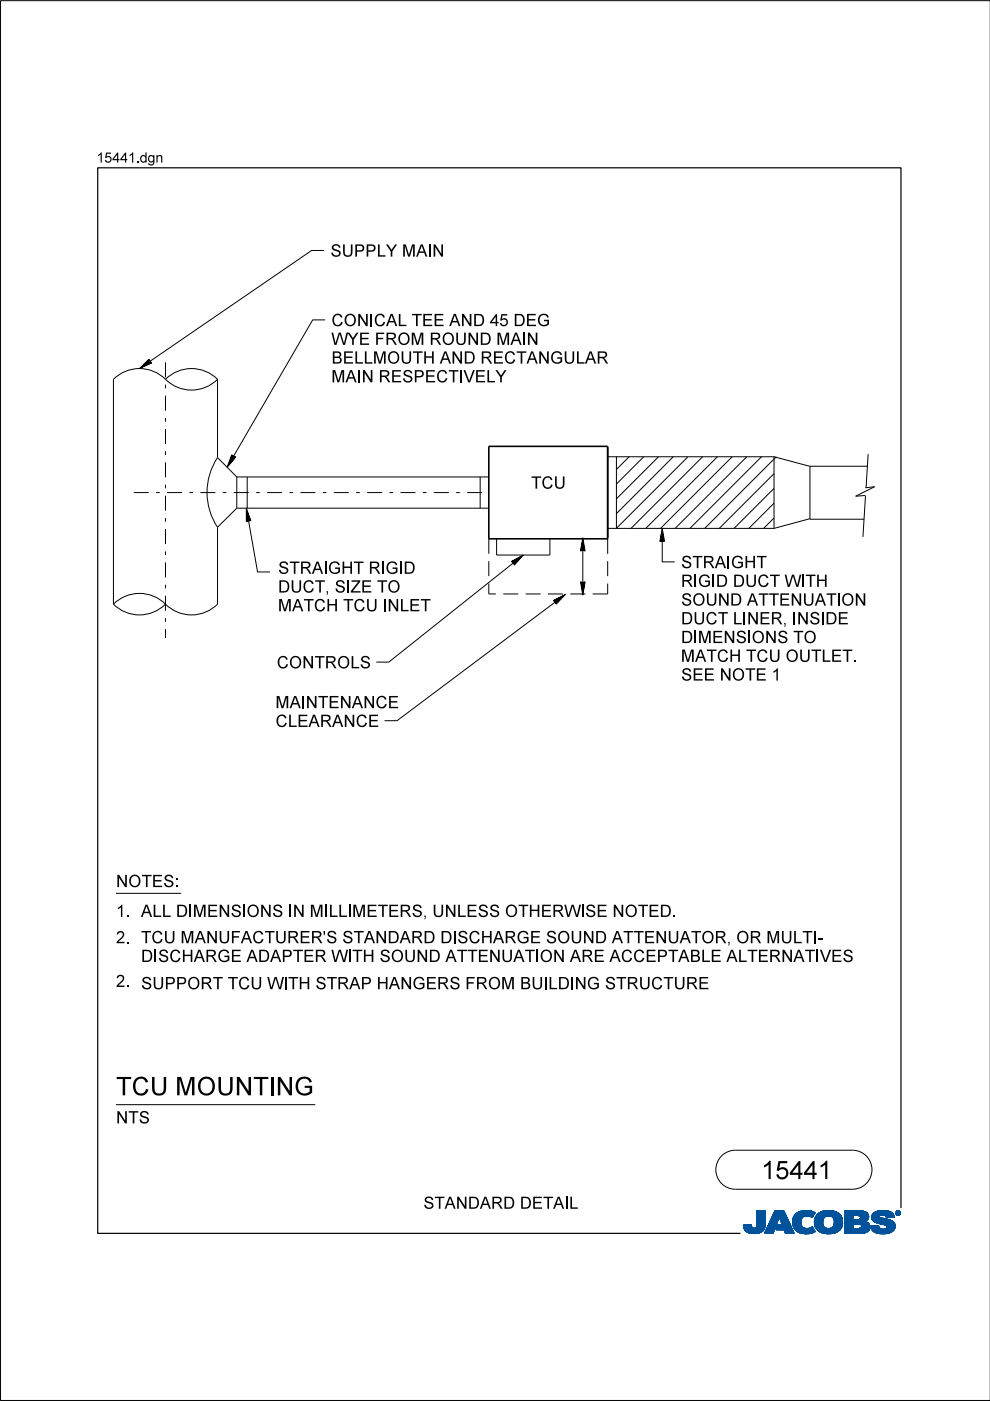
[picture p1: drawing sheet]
<svg xmlns="http://www.w3.org/2000/svg" width="210mm" height="297mm" viewBox="0 0 210 297" stroke-linecap="round" stroke-linejoin="round" font-family="sans-serif">
<defs><g id="words">
<g font-size="4">
<text x="24.6" y="232.2">TCU M</text>
<text x="41.7" y="232.2">OUN</text>
<text x="58.5" y="232.2">N</text>
<text x="62.4" y="232.2">G</text>
<text x="161.4" y="250">15441</text>
</g>
<g font-size="2.6">
<text x="70" y="54.4">SUPPLY M</text>
<text x="88.2" y="54.4">AI</text>
<text x="91.6" y="54.4">N</text>
<text x="70.3" y="69.1">CON</text>
<text x="78.3" y="69.1">I</text>
<text x="79.3" y="69.1">CALTEE AN</text>
<text x="100.3" y="69.1">D 45DEG</text>
<text x="70.3" y="77.1">BELLM</text>
<text x="70.3" y="73.1">W YE FROM</text>
<text x="82.1" y="77.1">OUTH</text>
<text x="91.1" y="73.1">ROUN</text>
<text x="93.3" y="77.1">AN</text>
<text x="98.3" y="77.1">D RECTAN</text>
<text x="101.6" y="73.1">D M</text>
<text x="108.2" y="73.1">AI</text>
<text x="111.6" y="73.1">N</text>
<text x="116.6" y="77.1">GULAR</text>
<text x="70.3" y="81.1">M</text>
<text x="73.3" y="81.1">AI</text>
<text x="76.7" y="81.1">N</text>
<text x="80.3" y="81.1">RESPECTI</text>
<text x="98.3" y="81.1">VELY</text>
<text x="112.6" y="103.6">TCU</text>
<text x="58.9" y="125.6">DUCT,SI</text>
<text x="58.9" y="121.7">STRAI</text>
<text x="69.5" y="121.7">GH</text>
<text x="74.3" y="125.6">ZE TO</text>
<text x="74.9" y="121.7">T RI</text>
<text x="81.7" y="121.7">GI</text>
<text x="85.5" y="121.7">D</text>
<text x="144.4" y="124.4">RI</text>
<text x="144.4" y="120.5">STRAI</text>
<text x="148" y="124.4">GI</text>
<text x="151.8" y="124.4">D DUCT W I</text>
<text x="155" y="120.5">GH</text>
<text x="160.4" y="120.5">T</text>
<text x="170.8" y="124.4">TH</text>
<text x="58.9" y="129.6">M</text>
<text x="61.9" y="129.6">ATCH</text>
<text x="72.7" y="129.6">TCU I</text>
<text x="82.1" y="129.6">N</text>
<text x="84.7" y="129.6">LET</text>
<text x="144.4" y="128.4">SOUN</text>
<text x="154.8" y="128.4">D ATTEN</text>
<text x="170.2" y="128.4">UATI</text>
<text x="178.4" y="128.4">ON</text>
<text x="144.4" y="136.3">DI</text>
<text x="144.4" y="132.4">DUCT LI</text>
<text x="148" y="136.3">M</text>
<text x="151" y="136.3">EN</text>
<text x="156" y="136.3">SI</text>
<text x="158.4" y="132.4">N</text>
<text x="159.4" y="136.3">ON</text>
<text x="161" y="132.4">ER,I</text>
<text x="164.8" y="136.3">S TO</text>
<text x="169" y="132.4">N</text>
<text x="171.6" y="132.4">SI</text>
<text x="58.7" y="141.7">CON</text>
<text x="66.7" y="141.7">TROLS</text>
<text x="144.4" y="140.3">M</text>
<text x="147.4" y="140.3">ATCH</text>
<text x="158.2" y="140.3">TCU OUTLET.</text>
<text x="144.4" y="144.3">SEE N</text>
<text x="155.2" y="144.3">OTE 1</text>
<text x="58.4" y="154.1">CLEARAN</text>
<text x="58.4" y="150.2">M</text>
<text x="61.4" y="150.2">AI</text>
<text x="64.8" y="150.2">N</text>
<text x="67.4" y="150.2">TEN</text>
<text x="74.6" y="150.2">AN</text>
<text x="75.4" y="154.1">CE</text>
<text x="79.6" y="150.2">CE</text>
<text x="24.6" y="188.1">N</text>
<text x="27.2" y="188.1">OTES:</text>
<text x="24.6" y="194.4">1. ALLDI</text>
<text x="40.9" y="194.4">M</text>
<text x="43.9" y="194.4">EN</text>
<text x="48.9" y="194.4">SI</text>
<text x="52.3" y="194.4">ON</text>
<text x="62.1" y="194.4">N</text>
<text x="65.7" y="194.4">M</text>
<text x="69.7" y="194.4">L</text>
<text x="74.7" y="194.4">M</text>
<text x="77.7" y="194.4">ETERS,UN</text>
<text x="96.9" y="194.4">LESS OTH</text>
<text x="114.7" y="194.4">ERW I</text>
<text x="124" y="194.4">SE N</text>
<text x="132.4" y="194.4">OTED.</text>
<text x="24.6" y="200">2. TCU M</text>
<text x="29.9" y="204">DI</text>
<text x="33.5" y="204">SCH</text>
<text x="41.1" y="204">ARGE ADAPTER W I</text>
<text x="41.3" y="200">AN</text>
<text x="46.3" y="200">UFACTURER'</text>
<text x="69.1" y="200">S STAN</text>
<text x="74.7" y="204">TH</text>
<text x="80.5" y="204">SOUN</text>
<text x="82.1" y="200">DARD DI</text>
<text x="90.9" y="204">D ATTEN</text>
<text x="96.9" y="200">SCH</text>
<text x="104.5" y="200">ARGE SOUN</text>
<text x="106.2" y="204">UATI</text>
<text x="114.4" y="204">ON</text>
<text x="120.8" y="204">ARE ACCEPTABLE ALTERN</text>
<text x="126.1" y="200">D ATTEN</text>
<text x="141.5" y="200">UATOR,OR M</text>
<text x="165.5" y="200">ULTI</text>
<text x="168.2" y="204">ATI</text>
<text x="173.3" y="200">-</text>
<text x="173.8" y="204">VES</text>
<text x="24.6" y="209.3">2. SUPPORT TCU W I</text>
<text x="61.1" y="209.7">TH</text>
<text x="66.9" y="209.7">STRAP H</text>
<text x="82.5" y="209.7">AN</text>
<text x="87.5" y="209.7">GERS FROM</text>
<text x="110.2" y="209.7">BUIDI</text>
<text x="116.2" y="209.7">L</text>
<text x="121.8" y="209.7">N</text>
<text x="124.4" y="209.7">G STRUCTURE</text>
<text x="24.6" y="238.2">N</text>
<text x="27.2" y="238.2">TS</text>
<text x="89.8" y="256.3">STAN</text>
<text x="99.2" y="256.3">DARD DETAI</text>
<text x="120.6" y="256.3">L</text>
</g>
<g font-size="2.2">
<text x="20.5" y="34.5">15441.</text>
<text x="29.6" y="34.5">dgn</text>
</g>
</g></defs>
<g fill="none" stroke="#00539a" stroke-width=".21">
<path d="M157.6 259.8h1.7M157.6 259.9h1.7M157.6 259.9l1.7 .1M157.6 260h1.8M158.1 259.7h1.2M159.3 259.7h-1.7l.1 .7M159.3 259.7h-.9M159.3 259.7l.1 .3M159.4 260l.1 .3M160.4 260l-.2 .3h2M160.5 259.6h1.8M160.5 259.6l-.1 .4"/>
<path d="M160.5 259.7h1.8M160.5 256.7v2.9M160.5 256.9h1.8M160.5 257.5h1.8M160.5 256.7h1.8v2.7M160.5 256.8h1.8M160.5 256.8l1.8 .1M160.5 256.9l1.8 .1M160.5 257h1.8M160.5 257.1h1.8M160.5 257.2h1.8M160.5 257.2l1.8 .1"/>
<path d="M160.5 257.3h1.8M160.5 257.4h1.8M160.5 257.4l1.8 .1M160.5 257.6h1.8M160.5 257.6l1.8 .1M160.5 257.7h1.8M160.5 257.8h1.8M160.5 257.9h1.8M160.5 258h1.8M160.5 258.1h1.8M160.5 258.1l1.8 .1M160.5 258.2h1.8"/>
<path d="M160.5 258.3h1.8M160.5 258.3l1.8 .1M160.5 258.4h1.8M160.5 258.5h1.8M160.5 258.5l1.8 .1M160.5 258.6h1.8M160.5 258.6l1.8 .1M160.5 258.7h1.8M160.5 258.8h1.8M160.5 258.9h1.8M160.5 259h1.8M160.5 259.1h1.8"/>
<path d="M160.5 259.2h1.8M160.5 259.3h1.8M160.5 259.8h1.8M162.2 260h-1.8M162.2 259.9v.3M162.2 259.9h-1.8M162.2 259.8h-1.7M162.3 259.4l-.1 .5M162.3 259.4v-2.7h-1.8v2.9M162.3 259.5h-1.8M162.3 259.6h-1.8M162.3 256.7l-1.8 .1"/>
<path d="M162.3 259.4h-1.8M163.7 258.1h3.1M163.7 258h3.1M163.7 257.9h3M163.8 257.8h2.9M163.8 257.7h2.9M163.8 257.7h2.8M163.9 257.6h2.7M163.9 257.5h2.7M164 257.4h2.5M164 257.3h2.5M164.1 257.2h2.3"/>
<path d="M164.1 257.1h2.3M164.1 257h2.3M164.2 257h2.1M164.2 256.9h2.1M164.2 256.8h2.1M164.3 256.7h1.9l2.2 4.8h-1.9l-.3-.8h-1.7l.4-1h1l-.7-1.7-1.3 3.5h-1.8zM164.5 260h-1.7M164.5 259.9l-1.7 .1M164.5 259.9h-1.7M164.5 259.8l-1.7 .1M164.6 259.8h-1.7M164.6 259.7l-1.7 .1"/>
<path d="M164.6 259.7h-1.7M164.6 259.6h-1.7M164.6 259.5l-1.6 .1M164.7 259.5h-1.7M164.7 259.4l-1.7 .1M164.7 259.4h-1.7M164.7 259.3l-1.6 .1M164.7 259.3h-1.6M164.8 259.2l-1.7 .1M164.8 259.2h-1.7M164.8 259.1l-1.6 .1M164.8 260h2.9"/>
<path d="M164.8 259.1h-1.6M164.8 259.9h2.9M164.8 259l-1.6 .1M164.9 259.9h2.7M164.9 259h-1.7M164.9 259.8h2.7M164.9 258.9h-1.6M164.9 258.8h-1.6M164.9 259.7h2.7M164.9 259.7l-.4 1 3.6 .1M165 258.7h-1.6M165 258.6l-1.6 .1"/>
<path d="M165 258.6h-1.6M165 258.5l-1.6 .1M165 258.5h-1.6M165.1 258.4l-1.6 .1M165.1 258.4h-1.6M165.1 258.3l-1.6 .1M165.1 258.3h-1.6M165.1 258.2l-1.5 .1M165.1 258.2h-1.5M165.2 258.1l-1.6 .1M165.2 258.1h-1.6M165.2 258l.7 1.7h-1"/>
<path d="M165.2 258l.7 1.7M165.3 258.1h1.5M165.3 258.1l1.6 .1M165.3 258.2h1.6M165.3 258.2l1.6 .1M165.3 258.3h1.6M165.4 258.3l1.6 .1M165.4 258.4h1.6M165.4 258.4l1.6 .1M165.4 258.5h1.6M165.4 258.5l1.7 .1M165.4 258.6h1.7"/>
<path d="M165.5 258.6l1.6 .1M165.5 258.7h1.6M165.5 258.8h1.7M165.5 258.9h1.7M165.6 258.9h1.6M165.6 259h1.7M165.6 259l1.7 .1M165.6 259.1h1.7M165.6 259.1l1.7 .1M165.7 259.2h1.7M165.7 259.2l1.7 .1M165.7 259.3h1.7"/>
<path d="M165.7 259.3l1.7 .1M165.7 259.4h1.7M165.8 259.4l1.7 .1M165.8 259.5h1.7M165.8 259.5l1.7 .1M165.8 259.6h1.7M166.2 256.7l2.2 4.8M166.2 256.8l-1.9-.1-2.2 4.8h1.8l1.3-3.5M168 258.9l.4 1.5M168 258.9h1.8M168 259h1.8M168 259.1h1.8"/>
<path d="M168 259.2h1.8M168 259.2l1.8 .1M168 259.3h1.8M168 259.3l1.8 .1M168.1 259.4h1.8M168.1 259.5h1.7M168.1 259.4l1.7 .1M168.1 259.5l1.8 .1M168.1 259.6h1.8M168.1 259.7h1.8M168.1 259.7l1.8 .1M168.1 259.8h1.8"/>
<path d="M168.1 259.8l1.8 .1M168.2 260h1.8M168.2 259.9h1.8M168.3 258l-.3 .9M168.9 257.3l-.6 .7M169.1 257.1h3.6M169.2 257h3.4M169.4 256.9h3.1M169.5 256.9h2.9M169.8 256.8h2.4M169.8 259.1a1.33 1.33 0 0 0 .8 1.4 1.33 1.33 0 0 0 1.5-.3l.2-.1M169.8 259.1h-1.8"/>
<path d="M169.8 259l-1.8 .1M169.9 258.8l-1.9 .1M169.9 258.8h-1.9M169.9 258.7h-1.9M169.9 258.6h-1.8M169.9 258.6l-1.9 .1M169.9 258.5l-1.8 .1M169.9 258.5h-1.8M169.9 258.4l-1.8 .1M170 258.4h-1.9M170 258.4l-.2 .7M170 258.3l-1.8 .1"/>
<path d="M170 258.3h-1.8M170 258.2l-1.8 .1M170.1 258.2h-1.9M170.1 258.1l-.1 .3M170.1 258.1l-1.9 .1M170.2 258.1h-2M170.3 258h-2.1M170.3 256.7l-1.4 .5M170.3 256.7h1.5M170.3 256.7a4 4 0 0 1 2.5 .4M170.4 258h-2.1M170.4 257.9h-2.1"/>
<path d="M170.6 257.8l-2.3 .1M170.6 257.9l-.5 .2M170.8 257.8h-2.5M171.4 257.8h1M171.5 256.7l-1.7 .1M171.5 256.7l.6 .1M171.7 257.8h.7M171.8 257.9h.6M171.9 258h.4M172.1 258.1h.2M172.2 258.1h.1M172.3 258h-.3"/>
<path d="M172.4 257.7l-4 .1M172.5 257.7h-4.1M172.5 257.6l-4 .1M172.5 257.6h-4M172.6 257h-3.3M172.6 257.5l-4.1 .1M172.6 257.5h-4M172.6 257.4l-4 .1M172.7 257.4h-4M172.7 259h1.8M172.7 259.2h1.8M172.7 259.3h1.8"/>
<path d="M172.7 259.3l1.8 .1M172.7 259.4h1.8M172.7 257.3l-3.9 .1M172.7 259.5h1.8M172.7 259.5l1.8 .1M172.7 259.6h1.8M172.7 259.7h1.8M172.7 258.6h1.8M172.7 257.3h-3.9M172.8 259.8h1.8M172.8 257.2l-3.9 .1M172.8 259.9h1.8"/>
<path d="M172.8 259.9l.3 .6M172.8 259.8l1.8 .1M172.8 259.9l1.8 .1M172.8 257.2h-3.9M172.8 260h1.8M172.8 257.1l-.6 1.1a1.75 1.75 0 0 0-1.6-.3M172.9 257.1l-3.9 .1M173 257.8l-.3 1.3h1.8M173 257.8h5.3M173.1 257.7h5.2M173.1 257.7h5.1M173.1 257.6h5.1"/>
<path d="M173.2 257.6h4.9M173.2 257.5h4.8M173.4 257.4h4.6M173.4 257.4h4.5M173.5 257.3h4.4M173.6 257.2l4.2 .1M173.6 257.2h4.1M173.7 257.1l4 .1M173.8 257.1h3.8M173.9 257h3.5M174 257h3.3M174.1 256.9h3.2"/>
<path d="M174.2 256.9h2.8M174.4 256.8h2.6M174.5 259h-1.8M174.5 259.2a1.15 1.15 0 0 0 1.3 1.3M174.5 259.2l-1.8-.1 .1 .8M174.5 258.9l-1.8 .1M174.5 258.9h-1.8M174.5 258.8l-1.8 .1M174.5 258.7l-1.8 .1M174.5 258.7h-1.8M174.5 258.6l-1.8 .1M174.5 258.5l-1.8 .1"/>
<path d="M174.6 258.5h-1.9M174.6 256.8h1.9M174.6 258.4l-.1 .8M174.6 258.4h-1.8M174.6 258.4l-1.9 .1M174.6 258.3l-1.8 .1M174.6 258.3h-1.8M174.7 258.2h-1.9M174.7 258.1l-.1 .3M174.8 258.1l-2 .1M174.8 258.1h-1.9M174.9 256.7a3.2 3.2 0 0 1 3.6 1.4l.1 .8-.1 1.1"/>
<path d="M174.9 258l-1.9 .1M175 258h-2M175.1 257.9l-.4 .2M175.1 257.9h-2.1M175.2 257.9h-2.2M175.5 256.7h.7M175.7 257.8l-.6 .1M175.7 257.8l.6 .1M175.7 257.8h-2.7M176 257.8h2.4M176.2 257.9h2.2M176.3 257.9l.5 .5"/>
<path d="M176.4 258h2M176.4 256.7h-1.5a2.68 2.68 0 0 0-1.9 1.1M176.5 258l2 .1M176.5 258.1h2M176.6 258.1h1.9M176.6 258.2h1.9M176.7 258.2l1.8 .1M176.7 258.3h1.8M176.7 258.3l1.9 .1M176.7 259.9h1.8M176.7 258.4h1.9M176.8 258.4l.1 .5"/>
<path d="M176.8 258.4l1.8 .1M176.8 258.5h1.8M176.8 258.6h1.8M176.9 258.8h1.7M176.9 258.8l1.8 .1M176.9 258.7h1.7M176.9 259.4h1.8M176.9 259.2l1.8 .1M176.9 259.1h1.8M176.9 259.2h1.8M176.9 258.9v.3M176.9 259.2a1.11 1.11 0 0 1-1.1 1.3"/>
<path d="M176.9 259h1.8M176.9 258.9h1.8M176.9 259.3h1.8M176.9 259.3l1.8 .1M178 257.4l-4.7 .1M178.4 257.9h-2.1l.5 .5M178.5 259.7l-1.7 .1M178.5 259.8l-1.8 .1M178.5 259.8h-1.7M178.5 260l-.2 .5M178.5 259.9l-1.8 .1M178.5 260h-1.8"/>
<path d="M178.6 259.7h-1.8M178.6 258.5l-1.8 .1M178.6 259.6h-1.8M178.6 259.5l-1.8 .1M178.6 259.5h-1.8M178.7 259.4h-1.8M179.1 259.7h1.8M179.1 259.5h5.2M179.1 256.9h4.4M179.1 257.5h5M179.1 256.8h4M179.1 256.8h3.4"/>
<path d="M179.1 257h4.5M179.1 257.1h4.7M179.1 257.1l4.7 .1M179.1 257.2h4.8M179.1 257.2l4.8 .1M179.1 257.3h4.8M179.1 257.3l4.9 .1M179.1 257.4h4.9M179.1 257.4l5 .1M179.1 257.6h5M179.1 257.6l5 .1M179.1 257.7h5"/>
<path d="M179.1 257.7l1.8 .1M179.1 257.8h1.8M179.1 257.9h1.8M179.1 258h1.8M179.1 258.1h1.8M179.1 258.2h1.8M179.1 258.3h1.8M179.1 258.4h1.8M179.1 258.5h1.8M179.1 258.5l1.8 .1M179.1 258.6h4.8M179.1 258.7h4.7"/>
<path d="M179.1 258.7h4.6M179.1 258.8h4.5M179.1 258.9h4.5M179.1 258.9h4.3M179.1 259h4.4M179.1 259l4.5 .1M179.1 259.1h4.6M179.1 259.1l4.7 .1M179.1 259.2h4.8M179.1 259.2l4.9 .1M179.1 259.3h5M179.1 259.3l5.1 .1"/>
<path d="M179.1 259.4h5.1M179.1 259.4l5.1 .1M179.1 259.5l1.8 .1M179.1 259.6h1.8M179.1 259.8h1.8M179.1 259.9h1.8M179.1 260h1.8M180.9 257.7v.9M181.8 259.5h-.9v1v-1M181.8 259.5h.2M181.8 259.5l.8 .3M182.1 257.7l2.1 .1"/>
<path d="M182.2 257.8h2M182.2 259.5l2.1 .1M182.3 258.5h1.7M182.3 258.5l-1.4 .1M182.3 257.9h1.9M182.4 257.9h1.8M182.4 257.9v.1M182.4 257.9l-.4-.2h-1.1v.9M182.4 258h1.8M182.4 258v.3M182.4 258.3l-.1 .2M182.4 259.6h1.9"/>
<path d="M182.4 258.1h1.8M182.4 258.1l1.8 .1M182.4 258.2h1.8M182.5 259.7h1.9M182.5 256.9l1.1 .1M182.5 259.7l1.9 .1M182.6 259.8h1.8M182.6 259.8v.4l-.2 .2M182.7 259.9h1.7M182.9 256.8h-3.8v4.7M183.3 256.9l-4.2-.1v4.7M183.6 257l.4 .4"/>
<path d="M183.9 259.2l.2 .2M184 258.5l-2.1 .1M184 258.5h-1.8M184 257.4l.1 .2M184.1 258.4l-.8 .6 .6 .2M184.1 258.4h-1.8M184.1 258.3l-1.7 .1M184.1 258.3h-1.7M184.1 257.6l.1 .6M184.1 258.2l-1.7 .1M184.1 259.4l.3 .5v.6M184.2 258.2l-.1 .2"/>
<path d="M184.2 258h-1.8M184.4 259.9h-1.7M184.5 260h-1.8M184.6 259.9v.2M184.6 259.9h1.7M184.6 260h1.7M184.8 258.1h1.7M184.8 258l.2 .7M184.8 258h1.7M184.8 258.3h2.5M184.8 258.3l2.8 .1M184.8 258.1l1.8 .1"/>
<path d="M184.8 258.2h2M184.8 258.4h3M184.8 258.4l3.2 .1M184.9 258.2l2.1 .1M184.9 257.6h4.6M184.9 258.5h3.4M184.9 258.5l3.6 .1M184.9 258.6h3.7M184.9 257.5h4.5M185 257.5h4.4M185 258.6l3.7 .1M185 258.7h3.9"/>
<path d="M185 258.7l.6 .4M185 257.4h4.3M185 257.4h4.4M185.1 258.7l3.9 .1M185.1 258.8h.7M185.1 257.3h4.1M185.2 258.9h.6M185.2 258.9l4.1 .1M185.3 257.2h3.9M185.3 259h4M185.3 257.1l3.8 .1M185.4 257.1h3.7"/>
<path d="M185.4 259l4 .1M185.5 257h3.5M185.5 259.1h4M185.6 259.1l3.9 .1M185.6 259.1l.5 .2M185.7 259.2h3.9M185.7 256.9h3M185.8 259.2l3.8 .1M185.8 258.9h3.4M185.9 258.8h3.2M185.9 256.8h2.7M185.9 256.8l-.8 .5-.3 .7"/>
<path d="M185.9 256.8l.7-.1a3.3 3.3 0 0 1 2.7 .6h-4.2M186 259.3h3.6M186.1 256.8h2.3M186.1 259.4h3.6M186.1 259.3l1.5 .4 .4 .2M186.3 259.8l-.5 .1M186.3 259.8l-1.7 .1M186.3 259.8v.3M186.3 259.4h3.4M186.4 257.9h-1.6M186.4 257.9l.1 .1M186.5 257.9h-1.7"/>
<path d="M186.5 257.8h-1.7M186.5 258v.1M186.5 257.8l-.1 .1M186.5 257.7h-1.6M186.5 259.4l3.2 .1M186.5 258.1l.1 .1M186.6 257.6l-1.7 .1M186.6 258.2l.4 .1M186.7 256.7h.8M186.7 259.5h3M186.9 257.6h-2M186.9 259.5l2.9 .1"/>
<path d="M187 258.3l1.7 .4 .9 .6M187.2 259.6h2.6M187.3 257.6h2.2M187.4 259.7h2.4M187.6 257.6l1.9 .1M187.6 259.7h2.2M187.6 257.7h2M187.7 257.7a1.07 1.07 0 0 0-1.2 .1M187.7 257.7l.1 .1M187.7 257.8h1.9M187.8 257.8h1.7M187.8 256.7h-1.3"/>
<path d="M187.8 257.8l.1 .4M187.8 257.9h1.7M187.8 257.9h1.8M187.9 258h1.7M187.9 258l1.7 .1M187.9 258.1h1.1M187.9 258.1h1.7M187.9 259.9h1.9M188 259.9l.1 .2M188 260h1.8M188.1 257h-2.6M188.2 257h.6"/>
<path d="M188.7 256.9h-2.9M189.3 257.3l.3 .8-1.7 .1M189.6 259.3l.2 .4v.6M189.8 259.9l-1.8 .1M189.8 259.8h-2.1M189.8 259.8h-1.9M189.9 257.2v.1M189.9 257.1h.1M189.9 257.2h.1M189.9 257.3h.1M189.9 257.3l.2 .3M190 257.4h.1"/>
<path d="M190 257.4l.1 .1M190 257.5h.2M190 257.2v.1M190 257.2l.2 .3M190 257.3l.2 .2M190 257.1h-.1M190 257h-.1M190.1 257h-.2M190.1 257.5l.2 .1M190.1 256.9h-.1M190.1 257.6h.6M190.2 256.8l-.1 .1"/>
<path d="M190.2 257.5l.2 .1M190.2 257.5l-.1 .1M190.2 257.6h.4M190.2 256.9h.4M190.2 256.9h.4l-.1 .3 .2 .3-.3-.3-.2 .3zM190.2 256.9v.6l.1-.3 .3 .3M190.2 257h.4M190.2 257.1h.1M190.2 257.1h.5M190.2 257.2h.5M190.2 257.2l.3 .1M190.2 257.3h.1"/>
<path d="M190.2 257.4h.1M190.2 257.4l.1 .1M190.2 256.8h-.1M190.3 257h.2v.1l-.2 .1zM190.3 257v.2M190.3 257h-.1M190.4 257.2l.2 .3M190.4 257.6h.1M190.4 256.8h-.2l-.2 .4M190.4 256.7a.5 .5 0 0 1 .5 .5 .5 .5 0 0 1-.5 .5M190.4 256.8l.4 .2v.2M190.4 256.7a.5 .5 0 0 0-.5 .5 .5 .5 0 0 0 .5 .5l-.3-.1"/>
<path d="M190.4 256.8l.3 .1 .1 .3M190.4 256.7l-.4 .2-.1 .3M190.4 256.7v.1M190.4 257.6v.1M190.4 256.7l.3 .1 .2 .4M190.4 257h-.1l.1 .2M190.4 257l.2 .1-.2 .1M190.4 257h.1M190.5 257.3h.1M190.5 257.3l.1 .1M190.5 257.2l.2 .3M190.5 257.4h.1"/>
<path d="M190.5 257.1h.2M190.5 257.4l.2 .1M190.5 257l-.1 .2M190.5 256.7h-.3M190.6 257.5h.2M190.6 256.8h.1M190.6 257.1l-.1 .1M190.7 257.1h-.1M190.7 257.1l-.2 .1M190.7 257.1l-.5-.2v.6l.1-.3M190.7 257h-.1M190.7 256.8l.1 .1"/>
<path d="M190.7 256.8h-.6M190.7 256.9h.2M190.8 257h.1M190.8 257.6h-.2M190.8 257.2v.2l-.4 .2M190.8 257.2l-.1 .3-.3 .1M190.8 257.1h.1M190.8 257.2h.1M190.9 257.4l-.2 .1M190.9 257.4h-.1M190.9 257.3l-.1 .1M190.9 257.3h-.1"/>
<path d="M190.9 257.2h.1M190.9 257.2l-.1 .3-.4 .2M190.9 257.1h-.1M157.7 260.1h1.7M157.7 260l1.7 .1M157.7 260.2h1.8M157.7 260.2l1.8 .1M157.7 260.3h1.8M157.7 260.3l1.9 .1M157.7 260.4h4.4M157.7 260.4l.4 .5M157.7 260.4l4.4 .1"/>
<path d="M157.8 260.5h4.3M157.8 260.6h4.3M157.8 260.7h4.2M157.9 260.7h4.1M157.9 260.8h4M158 260.8h3.9M158 260.9h3.9M158.1 260.9h3.3M158.1 261h3.6M158.2 261h3.5M158.3 261.1h3.2M158.4 261.2h3.1"/>
<path d="M158.5 261.2h2.9M158.6 261.3h2.7M158.7 261.4h2.4M158.8 261.4h2.1M159.1 261.5h1.6M159.5 260.3l.3 .1 .4-.1M159.7 261.5h.7M160.9 261.4h.1M161.5 260.9h.2M161.6 261.1h-3.3M162.1 260.3l-2 .1M162.2 260.2l-1.9 .1"/>
<path d="M162.2 260.2a2.25 2.25 0 0 1-2.8 1.3l-.9-.2-.4-.4M162.2 260.2h-1.9M162.2 260.1l-1.8 .1M162.2 260.1h-1.8M162.2 260l-1.8 .1M164 261.4h-1.9M164 261.3l-1.9 .1M164 261.3h-1.8M164 261.2l-1.8 .1M164 261.2h-1.8M164.1 261.1l-1.9 .1M164.1 261.1h-1.8"/>
<path d="M164.1 261l-1.8 .1M164.1 261h-1.8M164.1 260.9l-1.8 .1M164.2 260.9h-1.8M164.2 260.8l-1.8 .1M164.2 260.8h-1.8M164.2 260.7l-1.8 .1M164.2 260.7h-1.7M164.2 260.6l-1.7 .1M164.3 260.6h-1.8M164.3 260.5h-1.8M164.3 260.4l-1.7 .1"/>
<path d="M164.3 260.4h-1.7M164.3 260.3l-1.7 .1M164.4 260.3h-1.8M164.4 260.2l-1.7 .1M164.4 260.2h-1.7M164.4 260.1l-1.7 .1M164.4 260.1h-1.7M164.5 260l-1.8 .1M164.5 260.7h3.5M164.6 260.7h3.4M164.6 260.6h3.4M164.6 260.5h3.4"/>
<path d="M164.6 260.5h3.3M164.6 260.4h3.3M164.7 260.4h3.2M164.7 260.3h3.2M164.7 260.3h3.1M164.7 260.2h3.1M164.8 260.1h3M164.8 260.1h2.9M166.3 260.8h1.8M166.3 260.8l1.8 .1M166.3 260.9h1.8M166.3 260.9l1.8 .1"/>
<path d="M166.3 261h1.9M166.3 261l1.9 .1M166.4 261.1h1.8M166.4 261.1l1.8 .1M166.4 261.2h1.9M166.4 261.2l1.9 .1M166.4 261.3h1.9M166.5 261.3l1.8 .1M166.5 261.4h1.9M166.5 261.5h1.9M166.5 261.5l-.3-.8 .3 .8h1.9M168.2 260l1.9 .1"/>
<path d="M168.2 260.1h1.9M168.2 260.1l1.9 .1M168.2 260.2h2M168.3 260.2l2 .1M168.3 260.3h2.1M168.3 260.3l2.2 .1M168.3 260.4h2.5M168.4 260.4l.6 .7M168.4 260.4l4.1 .1M168.5 260.5h4M168.5 260.6h4M168.6 260.7h4"/>
<path d="M168.6 260.7l4 .1M168.7 260.8h3.9M168.7 260.8l4 .1M168.8 260.9h3.9M168.9 260.9l3.8 .1M168.9 261h3.9M169 261l3.8 .1M169 261.1h3.9M169 261.1a4.2 4.2 0 0 0 3.8 0M169.1 261.1h3.8M169.2 261.2h3.5M169.3 261.3h3.2"/>
<path d="M169.5 261.4h2.8M169.6 261.4h2.6M170 261.5h2M170.6 261.6h.4M171.5 260.4h.9M171.6 260.4h.8M171.8 261.5h-1.5M171.8 260.3h.6M172 260.3h.3M172 260.2h.3M172.1 260.2h.2M172.2 260.1h.1"/>
<path d="M172.3 260.1l.6 1M172.6 261.2l-3.3 .1M172.8 260.1h1.9M172.9 260.1l1.9 .1M172.9 260.2h1.9M172.9 260.2l2 .1M172.9 260.3h2.2M173 260.3l2.1 .1M173 260.4h2.4M173 260.4h5.3M173.1 260.5h5.2M173.1 260.5l.7 .6 .8 .4"/>
<path d="M173.1 260.6h5.2M173.2 260.6h5M173.3 260.7h4.9M173.3 260.7h4.8M173.3 260.8h4.7M173.4 260.9h4.5M173.5 260.9h4.4M173.5 261h4.3M173.6 261h4.2M173.7 261.1h4M173.8 261.1h3.8M173.8 261.2h3.7"/>
<path d="M174 261.2h3.4M174.2 261.4h2.9M174.3 261.4h2.7M175.1 261.5h1.4M175.3 261.6h.4M176.6 260.2h1.9M177 261.4l-1 .2-1.4-.1h2.2M177.3 261.3h-3.3M178.1 260.8h-4.8M178.3 260.5l-.6 .6-.7 .3M178.3 260.4h-2.2M178.4 260.3l-2.2 .1"/>
<path d="M178.4 260.3h-2l-.6 .2M178.5 260.2l-2.1 .1M178.5 260.2h-2M178.5 260.1h-1.9M178.5 260l-1.9 .1M179.1 261.5h3.4M179.1 260.1h1.8M179.1 260.1l1.8 .1M179.1 260.2h1.8M179.1 260.2l1.8 .1M179.1 260.3h1.8M179.1 260.4h1.8"/>
<path d="M182.3 260.4h2.1M182.4 260.4h2M182.4 260.4l-.6 .1M183.1 261.4l-4 .1M183.4 261.3l-4.3 .1M183.5 261.3h-4.4M183.7 261.3h-.1M183.7 261.2l-4.6 .1M183.8 261.2h-4.7M183.9 261.1l-4.8 .1M184 261.1h-4.9M184 261l-4.9 .1"/>
<path d="M184.1 261l-.8 .4-1.1 .1M184.1 261h-5M184.1 260.9l-5 .1M184.2 260.9h-5.1M184.2 260.8l-5.1 .1M184.3 260.8h-5.2M184.3 260.7l-5.2 .1M184.3 260.7h-5.2M184.4 260.6l-5.3 .1M184.4 260.6h-5.3M184.4 260.5h-5.3M184.4 260.5l-.3 .5"/>
<path d="M184.4 260.4l-5.3 .1M184.5 260l-1.8 .1M184.5 260.2l-2 .1M184.5 260.3h-2M184.5 260.1h-1.9M184.5 260.2h-1.9M184.6 260l1.7 .1M184.6 260.1l.1 .3M184.6 260.1h1.8M184.6 260.2h1.8M184.6 260.1l1.8 .1M184.6 260.2l1.8 .1"/>
<path d="M184.7 260.3h1.8M184.7 260.3l1.8 .1M184.7 260.4a2.52 2.52 0 0 0 2.7 1.2M184.7 260.4h1.9M184.7 260.5h2M184.7 260.5h2.1M184.8 260.6h2.1M184.8 260.6h4.8M184.8 260.7h4.7M184.9 260.8h4.6M184.9 260.8h4.5M185 260.9h4.4"/>
<path d="M185.1 260.9h4.3M185.1 261h4.3M185.2 261.1h4M185.2 261.1h3.9M185.3 261.2h3.7M185.4 261.2h3.5M185.5 261.3h3.4M185.7 261.3h3.1M185.8 261.4h2.7M185.9 261.5h2.4M186.3 260.1a1.08 1.08 0 0 0 1.4 .5M186.4 261.5h1.6"/>
<path d="M186.6 261.6h.9M188 260.4h1.8M188 260.4l-.3 .2M188.1 260.3h1.7M188.1 260.1l-.1 .3M188.1 260.2h1.7M188.3 261.5l-.9 .1M188.9 261.3l-.6 .2M189.3 261.1h-4.1M189.4 260.9l-.5 .4M189.6 260.7h-4.8M189.7 260.6h-2"/>
<path d="M189.7 260.5h-1.9M189.7 260.5h-1.8M189.7 260.4h-1.7M189.7 260.3h-1.6M189.8 260.2h-1.7M189.8 260.3l-.4 .6M189.8 260.1h-1.7M189.8 260h-1.7"/>
<circle cx="190.4" cy="257.2" r=".51"/>
<circle cx="190.4" cy="257.2" r=".42"/>
</g>
<path d="M35.1 76.8v58.4M28.4 104.4h75.2" fill="none" stroke="#000" stroke-width=".21" stroke-dasharray="3.2 1.6 .8 1.6" stroke-linecap="butt"/>
<g fill="none" stroke="#000" stroke-width=".21">
<path d="M210 .1h-209.9v296.8h209.9M68.7 53.1h-2.6l-34.8 23.9 .2-.2 .1 .1-.7 .3 .6-.6 .3 .3-1.3 .6 1-1 .5 .5-1.9 .8 1.5-1.5 .5 .7-2.5 1.1 2-1.9 .5 .8M68.9 67.8h-2.6l-17.1 29.5 .1-.3 .2 .1-.5 .6 .3-.8 .3 .1-.9 1.1 .5-1.3 .6 .2-1.3 1.6 .7-2 .8 .3-1.8 2.2 .9-2.7 .9 .5M35.1 80.4a7.8 7.8 0 0 1 11 0M35.1 80.4a7.8 7.8 0 0 0-11 0v47.7M35.1 80.4a7.8 7.8 0 0 0 11 0M46.1 97l4.1 4.1M46.1 97a13.4 13.4 0 0 0 0 14.8M46.1 80.4v16.6M128.8 96.8h35.3M130.7 96.8v15.2l15.1-15.1M133.4 96.8l-2.7 2.7"/>
<path d="M136.5 96.8l-5.8 5.8M139.6 96.8l-8.9 9M142.7 96.8l-12 12.1M149 96.8l-15.2 15.2M152.1 96.8l-15.2 15.2M155.2 96.8l-15.1 15.2M158.3 96.8l-15.2 15.2M161.5 96.8l-15.2 15.2M164.1 96.8v15.2M164.1 96.8l7.6 2.1M164.6 96.8l-15.2 15.2M171.7 98.9v11.2h11.5"/>
<path d="M171.7 98.9h12.2M184.1 96.3l-.5 7.1M46.1 111.8v16.3a7.8 7.8 0 0 1-11 0M50.2 101.1h53.4M50.2 107.7h53.4M50.2 101.1v6.6M50.2 107.7l-4.1 4.1M52.2 110.5l1-.1-1-2.7v2.8l.8-.2-.7-2v2.1l.6-.2-.5-1.4v1.4l.4-.1-.3-.8v.8l.2-.1-.1-.2 2 11.5h2.7M52.4 101.1v6.6M101.8 101.1v6.6M108.5 119l.6 .8 1.8-2.1-2.4 1.3 .6 .6 1.4-1.6-1.9 1 .5 .4 1-1.1-1.3 .7 .3 .3 .6-.6-.7 .4 .2 .1 .1-.2-.5 .4M108.8 119.4l-26.4 21h-2.6"/>
<path d="M116.6 114.2v3.5h-11.3v-3.5M123.6 116.1v.3l-.2 .1 .2-.8 .1 .8-.4 .1 .2-1.4 .3 1.4-.6 .1 .3-2 .4 2-.8 .1 .5-2.8 .5 2.8-.5-.1M123.6 114v12.2M128.8 112h35.3M139.9 114.8h1l-.5-2.8-.5 2.8 .9-.1-.4-2.1-.4 2.1 .6-.2-.2-1.4-.3 1.4h.5l-.2-.9-.1 .8 .2-.1-.1-.2v5h2.7M164.1 103.6l-8.5 8.4M164.1 106.7l-5.3 5.3M164.1 100.4l-11.6 11.6M164.1 109.8l-2.2 2.2M171.7 110l-7.6 2M183.5 103.4l1.9-.2-4 2 2-.1M183.5 105.1l-.5 8.7"/>
<path d="M24.1 128.1a7.8 7.8 0 0 1 11 0M24.1 128.1a7.8 7.8 0 0 0 11 0M117.4 127.3l.5 .8 2-2.1-2.5 1.3 .5 .6 1.5-1.5-1.9 .9 .5 .4 1-1-1.3 .6 .3 .3 .6-.6-.7 .4 .1 .1 .2-.2-34 25.5h-2.7M123.6 123.5l-.5-.1 .5 2.7 .5-2.7-.9 .1 .4 2 .4-2-.7 .1 .3 1.4 .2-1.4-.4 .1 .2 .8 .1-.8-.2 .1 .1 .3M24.6 189.4h13.8M24.6 234.2h42.2M153 245.1l1.3-.9 1.6-.3h24.8a4.1 4.1 0 0 1 4.2 4.1 4.1 4.1 0 0 1-4.2 4.1h-24.8a4.1 4.1 0 0 1-3.8-2.5 4.1 4.1 0 0 1 .9-4.5z"/>
</g>
<path d="M103.6 94.6h25.2v19.6h-25.2z" fill="none" stroke="#000" stroke-width=".34"/>
<path d="M103.6 114.2v11.7M128.8 114.2v11.7M128.8 125.9h-25.2" fill="none" stroke="#000" stroke-width=".21" stroke-dasharray="3.2 1.6" stroke-linecap="butt"/>
<path d="M191 256.1v-220.5h-170.3v225.9h136.3" fill="none" stroke="#000" stroke-width=".25"/>
<g fill="#000">
<path d="M177.9 129.8h1.8v.3h-1.5v.8h1.4v.3h-1.4v.9h1.6v.3h-1.9z" fill-rule="evenodd"/>
<path d="M58.2 192a1.01 1.01 0 0 1 1.6 .5h-.3a.54 .54 0 0 0-.7-.5 .54 .54 0 0 0-.4 .7l.5 .2a.98 .98 0 0 1 .9 .6 .99 .99 0 0 1-.9 1 .99 .99 0 0 1-1-.9h.3a.62 .62 0 0 0 .7 .6 .62 .62 0 0 0 .6-.7l-.7-.3a.73 .73 0 0 1-.7-.4 .73 .73 0 0 1 .1-.8z" fill-rule="evenodd"/>
<path d="M72 191.8h.3v2.3h1.3v.3h-1.6z" fill-rule="evenodd"/>
<path d="M53.8 228.3h3.1v.5h-1.3v3.4h-.5v-3.4h-1.3z" fill-rule="evenodd"/>
</g>
<use href="#words"/>
</svg>
